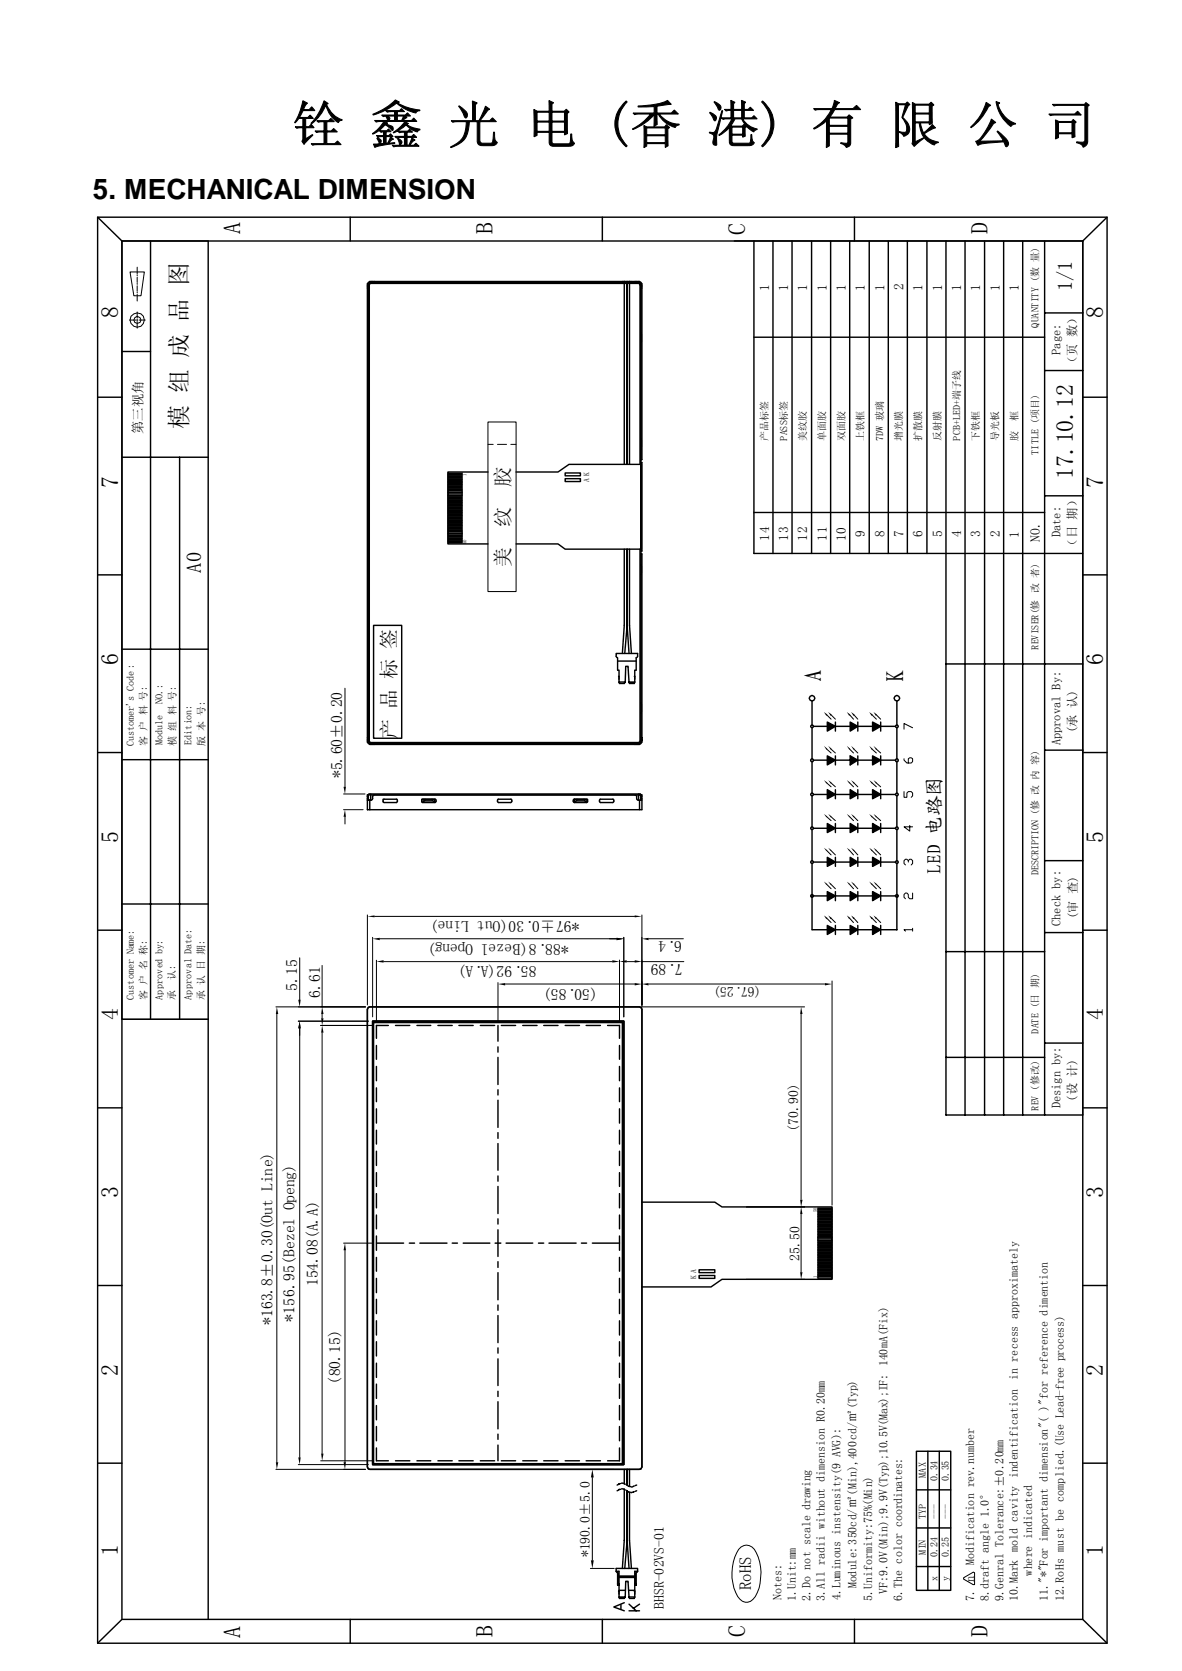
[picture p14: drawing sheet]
<svg xmlns="http://www.w3.org/2000/svg" width="210mm" height="297mm" viewBox="0 0 210 297" stroke-linecap="round" stroke-linejoin="round" font-family="sans-serif">
<defs><g id="words">
<text font-size="9.2" x="52" y="25.3">铨 鑫 光 电 (香 港) 有 限 公 司</text>
<text font-size="5" x="16.5" y="35.3">5. MECHANICAL DIMENSION</text>
<g font-size="4.5">
<text x="146" y="121.2" transform="rotate(-90 146 121.2)">A</text>
<text x="160.6" y="121.2" transform="rotate(-90 160.6 121.2)">K</text>
</g>
<g font-size="4.2">
<text x="42.7" y="41.7" transform="rotate(-90 42.7 41.7)">A</text>
<text x="87.5" y="41.7" transform="rotate(-90 87.5 41.7)">B</text>
<text x="132.4" y="41.7" transform="rotate(-90 132.4 41.7)">C</text>
<text x="175.5" y="41.7" transform="rotate(-90 175.5 41.7)">D</text>
<text x="21" y="56.5" transform="rotate(-90 21 56.5)">8</text>
<text x="196" y="56.5" transform="rotate(-90 196 56.5)">8</text>
<text x="33.3" y="76.3" transform="rotate(-90 33.3 76.3)">模 组 成 品 图</text>
<text x="21" y="86.7" transform="rotate(-90 21 86.7)">7</text>
<text x="190.7" y="85.2" transform="rotate(-90 190.7 85.2)">17.10.12</text>
<text x="196" y="86.7" transform="rotate(-90 196 86.7)">7</text>
<text x="21" y="118.2" transform="rotate(-90 21 118.2)">6</text>
<text x="196" y="118.2" transform="rotate(-90 196 118.2)">6</text>
<text x="21" y="149.8" transform="rotate(-90 21 149.8)">5</text>
<text x="196" y="149.8" transform="rotate(-90 196 149.8)">5</text>
<text x="21" y="181.3" transform="rotate(-90 21 181.3)">4</text>
<text x="196" y="181.3" transform="rotate(-90 196 181.3)">4</text>
<text x="21" y="213" transform="rotate(-90 21 213)">3</text>
<text x="196" y="213" transform="rotate(-90 196 213)">3</text>
<text x="21" y="244.5" transform="rotate(-90 21 244.5)">2</text>
<text x="196" y="244.5" transform="rotate(-90 196 244.5)">2</text>
<text x="21" y="276.6" transform="rotate(-90 21 276.6)">1</text>
<text x="196" y="276.6" transform="rotate(-90 196 276.6)">1</text>
<text x="42.7" y="291.2" transform="rotate(-90 42.7 291.2)">A</text>
<text x="87.5" y="291.1" transform="rotate(-90 87.5 291.1)">B</text>
<text x="132.4" y="291.1" transform="rotate(-90 132.4 291.1)">C</text>
<text x="175.5" y="291.1" transform="rotate(-90 175.5 291.1)">D</text>
</g>
<g font-size="3.6">
<text x="190.5" y="51.8" transform="rotate(-90 190.5 51.8)">1/1</text>
<text x="90.6" y="86.5" transform="rotate(-90 90.6 86.5)">胶</text>
<text x="90.6" y="93.6" transform="rotate(-90 90.6 93.6)">纹</text>
<text x="35.7" y="101.8" transform="rotate(-90 35.7 101.8)">A0</text>
<text x="90.6" y="100.8" transform="rotate(-90 90.6 100.8)">美</text>
<text x="70.3" y="131.4" transform="rotate(-90 70.3 131.4)">产 品 标 签</text>
</g>
<text font-size="3.5" x="167.2" y="155.4" transform="rotate(-90 167.2 155.4)">LED 电路图</text>
<text font-size="3" x="133.4" y="282.7" transform="rotate(-90 133.4 282.7)">RoHS</text>
<g font-size="2.8">
<text x="60.8" y="138.3" transform="rotate(-90 60.8 138.3)">*5.60±0.20</text>
<text x="101.1" y="167.8" transform="rotate(-180 101.1 167.8)">*88.8(Bezel Openg)</text>
<text x="102.9" y="163.7" transform="rotate(-180 102.9 163.7)">*97±0.30(Out Line)</text>
<text x="121.1" y="167.3" transform="rotate(-180 121.1 167.3)">6.4</text>
<text x="95.3" y="171.7" transform="rotate(-180 95.3 171.7)">85.92(A.A)</text>
<text x="121.2" y="171.4" transform="rotate(-180 121.2 171.4)">7.89</text>
<text x="52.8" y="176.2" transform="rotate(-90 52.8 176.2)">5.15</text>
<text x="56.9" y="177.5" transform="rotate(-90 56.9 177.5)">6.61</text>
<text x="106.2" y="175.8" transform="rotate(-180 106.2 175.8)">(50.85)</text>
<text x="56.5" y="228.7" transform="rotate(-90 56.5 228.7)">154.08(A.A)</text>
<text x="48.4" y="235.5" transform="rotate(-90 48.4 235.5)">*163.8±0.30(Out Line)</text>
<text x="52.3" y="234.9" transform="rotate(-90 52.3 234.9)">*156.95(Bezel Openg)</text>
<text x="60.4" y="246.1" transform="rotate(-90 60.4 246.1)">(80.15)</text>
</g>
<g font-size="2.5">
<text x="135.3" y="175.5" transform="rotate(-180 135.3 175.5)">(67.25)</text>
<text x="141.8" y="201.2" transform="rotate(-90 141.8 201.2)">(70.90)</text>
<text x="142.1" y="224.1" transform="rotate(-90 142.1 224.1)">25.50</text>
<text x="104.8" y="276.9" transform="rotate(-90 104.8 276.9)">*190.0±5.0</text>
<text x="117.9" y="286" transform="rotate(-90 117.9 286)">BHSR-02VS-01</text>
</g>
<g font-size="2.4">
<text x="136.6" y="51.6" transform="rotate(-90 136.6 51.6)">1</text>
<text x="140" y="51.6" transform="rotate(-90 140 51.6)">1</text>
<text x="143.4" y="51.6" transform="rotate(-90 143.4 51.6)">1</text>
<text x="146.9" y="51.6" transform="rotate(-90 146.9 51.6)">1</text>
<text x="150.3" y="51.6" transform="rotate(-90 150.3 51.6)">1</text>
<text x="153.7" y="51.6" transform="rotate(-90 153.7 51.6)">1</text>
<text x="157.1" y="51.6" transform="rotate(-90 157.1 51.6)">1</text>
<text x="160.5" y="51.6" transform="rotate(-90 160.5 51.6)">2</text>
<text x="163.9" y="51.6" transform="rotate(-90 163.9 51.6)">1</text>
<text x="167.4" y="51.6" transform="rotate(-90 167.4 51.6)">1</text>
<text x="170.8" y="51.6" transform="rotate(-90 170.8 51.6)">1</text>
<text x="174.1" y="51.6" transform="rotate(-90 174.1 51.6)">1</text>
<text x="177.6" y="51.6" transform="rotate(-90 177.6 51.6)">1</text>
<text x="181" y="51.6" transform="rotate(-90 181 51.6)">1</text>
<text x="25.3" y="77.1" transform="rotate(-90 25.3 77.1)">第三视角</text>
<text x="153.7" y="95.5" transform="rotate(-90 153.7 95.5)">9</text>
<text x="157.1" y="95.5" transform="rotate(-90 157.1 95.5)">8</text>
<text x="160.5" y="95.5" transform="rotate(-90 160.5 95.5)">7</text>
<text x="163.9" y="95.5" transform="rotate(-90 163.9 95.5)">6</text>
<text x="167.4" y="95.5" transform="rotate(-90 167.4 95.5)">5</text>
<text x="170.8" y="95.4" transform="rotate(-90 170.8 95.4)">4</text>
<text x="174.1" y="95.5" transform="rotate(-90 174.1 95.5)">3</text>
<text x="177.6" y="95.5" transform="rotate(-90 177.6 95.5)">2</text>
<text x="181" y="95.7" transform="rotate(-90 181 95.7)">1</text>
<text x="136.6" y="96.1" transform="rotate(-90 136.6 96.1)">14</text>
<text x="140" y="96.1" transform="rotate(-90 140 96.1)">13</text>
<text x="143.4" y="96.1" transform="rotate(-90 143.4 96.1)">12</text>
<text x="146.9" y="96.1" transform="rotate(-90 146.9 96.1)">11</text>
<text x="150.3" y="96.1" transform="rotate(-90 150.3 96.1)">10</text>
<text x="184.7" y="96.3" transform="rotate(-90 184.7 96.3)">NO.</text>
</g>
<g font-size="2.2">
<text x="188.4" y="63.1" transform="rotate(-90 188.4 63.1)">Page:</text>
<text x="191.2" y="65.4" transform="rotate(-90 191.2 65.4)">（页 数）</text>
<text x="188.4" y="95.5" transform="rotate(-90 188.4 95.5)">Date:</text>
<text x="191.2" y="97.9" transform="rotate(-90 191.2 97.9)">（日 期）</text>
<text x="191.2" y="130.3" transform="rotate(-90 191.2 130.3)">(承 认)</text>
<text x="188.4" y="132.5" transform="rotate(-90 188.4 132.5)">Approval By:</text>
<text x="188.4" y="164.6" transform="rotate(-90 188.4 164.6)">Check by:</text>
<text x="191.3" y="163.4" transform="rotate(-90 191.3 163.4)">(审 查)</text>
<text x="188.4" y="197" transform="rotate(-90 188.4 197)">Design by:</text>
<text x="191.2" y="195.8" transform="rotate(-90 191.2 195.8)">(设 计)</text>
</g>
<g font-size="2.1">
<text x="180.8" y="245.4" transform="rotate(-90 180.8 245.4)">in recess approximately</text>
<text x="173" y="278.2" transform="rotate(-90 173 278.2)">Modification rev.number</text>
<text x="183.4" y="280.1" transform="rotate(-90 183.4 280.1)">where indicated</text>
<text x="138.8" y="284.5" transform="rotate(-90 138.8 284.5)">Notes:</text>
<text x="141.4" y="284.6" transform="rotate(-90 141.4 284.6)">1.Unit:mm</text>
<text x="144" y="284.6" transform="rotate(-90 144 284.6)">2.Do not scale drawing</text>
<text x="146.5" y="284.6" transform="rotate(-90 146.5 284.6)">3.All radii without dimension R0.20mm</text>
<text x="149.3" y="284.5" transform="rotate(-90 149.3 284.5)">4.Luminous instensity(9 AVG):</text>
<text x="152.1" y="282.4" transform="rotate(-90 152.1 282.4)">Module: 350cd/㎡(Min),400cd/㎡(Typ)</text>
<text x="154.9" y="284.6" transform="rotate(-90 154.9 284.6)">5.Uniformity:75%(Min)</text>
<text x="157.6" y="283.4" transform="rotate(-90 157.6 283.4)">VF:9.0V(Min);9.9V(Typ);10.5V(Max);IF: 140mA(Fix)</text>
<text x="160.3" y="284.6" transform="rotate(-90 160.3 284.6)">6.The color coordinates:</text>
<text x="173" y="284.6" transform="rotate(-90 173 284.6)">7. n</text>
<text x="175.7" y="284.6" transform="rotate(-90 175.7 284.6)">8.draft angle 1.0°</text>
<text x="178.3" y="284.6" transform="rotate(-90 178.3 284.6)">9.Genral Tolerance:±0.20mm</text>
<text x="180.8" y="284.6" transform="rotate(-90 180.8 284.6)">10.Mark mold cavity indentification</text>
<text x="186.2" y="284.6" transform="rotate(-90 186.2 284.6)">11.&quot;*&quot;For important dimension&quot;( )&quot;for reference dimention</text>
<text x="189" y="284.6" transform="rotate(-90 189 284.6)">12.RoHs must be complied.(Use Lead-free process)</text>
</g>
<g font-size="1.8">
<text x="184.5" y="58.2" transform="rotate(-90 184.5 58.2)">QUANTITY (数 量)</text>
<text x="180.8" y="74.8" transform="rotate(-90 180.8 74.8)">框</text>
<text x="136.4" y="78.3" transform="rotate(-90 136.4 78.3)">产品标签</text>
<text x="139.9" y="78.3" transform="rotate(-90 139.9 78.3)">PASS标签</text>
<text x="143.2" y="78.3" transform="rotate(-90 143.2 78.3)">美纹胶</text>
<text x="146.6" y="78.3" transform="rotate(-90 146.6 78.3)">单面胶</text>
<text x="150.1" y="78.3" transform="rotate(-90 150.1 78.3)">双面胶</text>
<text x="153.5" y="78.3" transform="rotate(-90 153.5 78.3)">上铁框</text>
<text x="156.9" y="78.4" transform="rotate(-90 156.9 78.4)">7DW 玻璃</text>
<text x="160.3" y="78.3" transform="rotate(-90 160.3 78.3)">增光膜</text>
<text x="163.7" y="78.3" transform="rotate(-90 163.7 78.3)">扩散膜</text>
<text x="167.1" y="78.4" transform="rotate(-90 167.1 78.4)">反射膜</text>
<text x="170.6" y="78.3" transform="rotate(-90 170.6 78.3)">PCB+LED+端子线</text>
<text x="174" y="78.3" transform="rotate(-90 174 78.3)">下铁框</text>
<text x="177.4" y="78.4" transform="rotate(-90 177.4 78.4)">导光板</text>
<text x="180.8" y="78.3" transform="rotate(-90 180.8 78.3)">胶</text>
<text x="184.5" y="80.9" transform="rotate(-90 184.5 80.9)">TITLE (项目)</text>
<text x="184.5" y="115.5" transform="rotate(-90 184.5 115.5)">REVISER(修 改 者)</text>
<text x="28.9" y="125.2" transform="rotate(-90 28.9 125.2)">NO.:</text>
<text x="23.8" y="132.6" transform="rotate(-90 23.8 132.6)">Customer's Code :</text>
<text x="26.1" y="132.6" transform="rotate(-90 26.1 132.6)">客 户 料 号:</text>
<text x="28.9" y="132.5" transform="rotate(-90 28.9 132.5)">Module</text>
<text x="31.2" y="132.6" transform="rotate(-90 31.2 132.6)">模 组 料 号:</text>
<text x="34" y="132.5" transform="rotate(-90 34 132.5)">Edition:</text>
<text x="36.4" y="132.6" transform="rotate(-90 36.4 132.6)">版 本 号:</text>
<text x="184.5" y="155.6" transform="rotate(-90 184.5 155.6)">DESCRIPTION (修 改 内 容)</text>
<text x="23.8" y="177.8" transform="rotate(-90 23.8 177.8)">Customer Name:</text>
<text x="26.1" y="177.8" transform="rotate(-90 26.1 177.8)">客 户 名 称:</text>
<text x="28.9" y="177.7" transform="rotate(-90 28.9 177.7)">Approved by:</text>
<text x="31.1" y="177.8" transform="rotate(-90 31.1 177.8)">承</text>
<text x="31.1" y="174.2" transform="rotate(-90 31.1 174.2)">认:</text>
<text x="34" y="177.7" transform="rotate(-90 34 177.7)">Approval Date:</text>
<text x="36.3" y="177.8" transform="rotate(-90 36.3 177.8)">承 认 日 期:</text>
<text x="184.5" y="183.7" transform="rotate(-90 184.5 183.7)">DATE (日 期)</text>
<text x="184.5" y="197.4" transform="rotate(-90 184.5 197.4)">REV (修改)</text>
<text x="164.5" y="262.7" transform="rotate(-90 164.5 262.7)">MAX</text>
<text x="166.5" y="263.2" transform="rotate(-90 166.5 263.2)">0.34</text>
<text x="168.6" y="263.2" transform="rotate(-90 168.6 263.2)">0.35</text>
<text x="164.5" y="270" transform="rotate(-90 164.5 270)">TYP</text>
<text x="166.5" y="270" transform="rotate(-90 166.5 270)">---</text>
<text x="168.6" y="270" transform="rotate(-90 168.6 270)">---</text>
<text x="164.5" y="276.4" transform="rotate(-90 164.5 276.4)">MIN</text>
<text x="166.5" y="281.1" transform="rotate(-90 166.5 281.1)">x</text>
<text x="166.5" y="276.9" transform="rotate(-90 166.5 276.9)">0.24</text>
<text x="168.6" y="281.1" transform="rotate(-90 168.6 281.1)">y</text>
<text x="168.6" y="276.9" transform="rotate(-90 168.6 276.9)">0.25</text>
</g>
<g font-size="1.4">
<text x="104.6" y="85.8" transform="rotate(-90 104.6 85.8)">A K</text>
<text x="123.7" y="227.4" transform="rotate(-90 123.7 227.4)">K A</text>
</g>
<g font-size=".8">
<text x="82.9" y="84.6" transform="rotate(-90 82.9 84.6)">1</text>
<text x="82.9" y="96.7" transform="rotate(-90 82.9 96.7)">50</text>
<text x="145.1" y="215.5" transform="rotate(-90 145.1 215.5)">50</text>
<text x="145.1" y="227.2" transform="rotate(-90 145.1 227.2)">1</text>
</g>
</g></defs>
<g fill="none" stroke="#000" stroke-width=".25">
<path d="M17.3 38.6h179.4v253.5h-179.4zM17.3 38.6l4.4 4.2M62.2 38.6v4.2M107 38.6v4.2M151.8 38.6v4.2M196.7 38.6l-4.4 4.2M21.7 42.8h170.6v245.1h-170.6M21.7 42.8v245.1l-4.4 4.2M26.7 42.8v138.4M65.3 51.2h.1M65.3 51h.1M65.3 50.7h.1"/>
<path d="M65.4 59v2M65.4 50.6h.2M65.9 50.2v.2M65.9 50v.2M66.2 50v.2M66.5 50v.2M75.2 50.2h2M102.1 50.2h2M110.6 50v.2M110.9 50v32.5M111 50v.2M111.4 50v32.5"/>
<path d="M111.7 50v.2M111.8 50v32.5M112.1 50v.2M112.8 50v.2M113.1 50v.2M113.4 50v.2M113.4 50.2v.2M113.7 50.6l-.3-.2h-47.5l-.3 .2 .1 81.3 47.7 .1M113.7 50.6h.2l-.5-.4h-47.5l-.5 .4v81.1l.5 .5h47.5M113.7 50.6v31.9M113.9 59v2M113.9 51.2h.1"/>
<path d="M113.9 51h.1M113.9 50.7h.1M130.5 42.8h61.8M133.9 42.8v55.6h58.4M133.9 59.9h51.7M137.3 42.8v55.6M140.7 42.8v55.6M144.2 42.8v55.6M147.6 42.8v55.6M150.9 42.8v55.6M154.4 42.8v55.6M157.8 42.8v55.6"/>
<path d="M161.2 42.8v55.6M164.7 42.8v55.6M168.1 42.8v155.4h24.2v-155.4M171.4 42.8v155.4M174.9 42.8v155.4M178.3 42.8v155.4M181.7 42.8v155.4M185.6 42.8v155.4M185.6 55.6h6.7M17.3 70.6h4.4M21.7 62.5h5M113.9 77.9v2"/>
<path d="M185.6 65.9h6.7M192.3 70.6h4.4M21.7 81.3h15.3M31.9 81.3v99.9M65.4 90.2v2M86.7 83.9h-7.1v12.8h7.1M91.7 83.9h7.4l2-1.4h12.8v15.1h-13.5l-1.3-.9h-7.4M100.4 84.1h2.7v.5h-2.7zM100.4 85.1h2.7v.5h-2.7zM110.9 97.6v13.6l-.3 5M111.4 97.6v13.6M111.8 97.6v13.6l.4 5"/>
<path d="M113.7 97.6v34.1l-.3 .3M113.9 81.7h.1v-31.2l-.4-.5h-47.9l-.4 .5v81.4l.4 .4h47.9l.4-.4v-33.4h-.1l-.1 33.6h-48.3l-.1-81.6 .3-.3 48.1 .1 .1 81.4-.5 .5M113.9 82.2h.1v15.8h-.1M133.9 91.1h51.7M185.6 88.1h6.7M17.3 102.2h4.4M21.7 115.4h15.3M66.4 111.2h5v20h-5zM109.7 117.5h3.3M111 116.2l.4-5 .3 5M113.9 100.2v2M168.1 118h24.2"/>
<path d="M192.3 102.2h4.4M17.3 133.8h4.4M21.7 135h15.3M65.3 131.7h.1M65.3 131.4h.1M65.3 131.1h.1M65.4 120.3v2M65.4 131.7h.2M65.9 132v.2M65.9 132.2v.1M66.2 132.2v.1M66.5 132.2v.1"/>
<path d="M75.2 132.2h2M102.1 132.2h2M109.9 120.2l.1 .5M110 121.2v-2.1h-.3v-2.2l-.2-.2v-.5h3.8v.5l-.3 .2v2.2h-.2v2.1M110 121.2l.1 .3h.8l.2-.3M110 121.2h1.1M111.1 121.2l.1-2.8h.4l.1 2.8M111.7 121.2l.1 .3h.9l.1-.3M111.7 121.2h1.1M112.7 120.2l.1 .5M112.8 132.2v.1M113.1 132.2v.1"/>
<path d="M113.4 132.2v.1M113.4 132v.2M113.7 131.7h.2M113.9 124.8v2M113.9 131.7h.1M113.9 131.4h.1M113.9 131.1h.1M144.1 135h.3v.4h-.3zM144.3 124.6v4.3M144.3 129.4v5.5M144.3 135.4v5.6M144.5 135.1h14.6"/>
<path d="M144.5 129.1h14.6M147 134.4l1.4 .7-1.4 .9zM147 128.4l1.4 .7-1.4 .9zM148.4 128.4v1.6M148.4 134.4v1.6M151 128.4l1.4 .7-1.4 .9zM151 134.4l1.4 .7-1.4 .9zM152.4 128.4v1.6M152.4 134.4v1.6M155 134.4l1.5 .7-1.5 .9zM155 128.4l1.5 .7-1.5 .9zM156.5 128.4v1.6"/>
<path d="M156.5 134.4v1.6M159.2 135h.3v.4h-.3zM159.3 124.6v4.3M159.3 129.4v5.5M159.3 135.4v5.6M185.6 133.3h6.7M192.3 133.8h4.4M65.3 142.2h.8l.1-.6 .3-.3h46.3l.3 .3 .1 .6h.8M65.3 141.3h48.7v2.6h-48.7zM65.3 141.6h.1M65.3 142h.1M65.4 141.3v.9l.1-1.1h48.3l.1 1.1"/>
<path d="M65.7 142.2v1.7M65.9 141.1v1.1M68.1 142.1h2.4l.1 .4-.2 .2h-2.2l-.1-.1zM74.9 142.1h2.5l.1 .4-.2 .2h-2.2l-.2-.1zM75.2 142.1h2v.5h-2zM75.5 142.1v.1h1.3M75.5 142.2l-.3 .4M76.8 142.1v.1l.4 .4M88.5 142.1h2.3l.1 .4-.2 .2h-2.2l-.1-.2zM101.9 142.1h2.5v.5l-2.4 .1-.2-.2zM102.1 142.1h2v.5h-2zM102.5 142.1v.1h1.3"/>
<path d="M102.5 142.2l-.4 .4M103.8 142.1v.1l.3 .4M106.6 142.1h2.4v.4l-.1 .2h-2.2l-.2-.2zM113.4 141.1v1.1M113.6 142.2v1.7M113.9 141.6h.1M113.9 142h.1M144.3 159.5v5.8h15v-5.8M144.3 141.5v5.5M144.3 147.5v5.5M144.3 153.5v5.5M144.5 147.2h14.6"/>
<path d="M144.5 141.2h14.6M144.5 153.2h14.6M144.5 159.3h14.6M147 146.4l1.4 .8-1.4 .8zM147 140.4l1.4 .8-1.4 .8zM147 152.4l1.4 .8-1.4 .8zM147 158.5l1.4 .8-1.4 .8zM148.4 140.4v1.6M148.4 146.4v1.6M148.4 152.4v1.6M148.4 158.5v1.6M151 146.4l1.4 .8-1.4 .8z"/>
<path d="M151 140.4l1.4 .8-1.4 .8zM151 152.4l1.4 .8-1.4 .8zM151 158.5l1.4 .8-1.4 .8zM152.4 140.4v1.6M152.4 146.4v1.6M152.4 152.4v1.6M152.4 158.5v1.6M155 146.4l1.5 .8-1.5 .8zM155 140.4l1.5 .8-1.5 .8zM155 152.4l1.5 .8-1.5 .8zM155 158.5l1.5 .8-1.5 .8zM156.5 140.4v1.6"/>
<path d="M156.5 146.4v1.6M156.5 152.4v1.6M156.5 158.5v1.6M159.3 141.5v5.5M159.3 147.5v5.5M159.3 153.5v5.5M185.6 153h6.7M17.3 165.4h4.4M21.7 160.7h15.3M65.4 179.1h48.5l.1 .3v81.4l-.1 .3h-48.5l-.1-.3v-81.4zM147 164.5l1.4 .8-1.4 .8zM148.4 164.5v1.6"/>
<path d="M151 164.5l1.4 .8-1.4 .8zM152.4 164.5v1.6M155 164.5l1.5 .8-1.5 .8zM156.5 164.5v1.6M168.1 169.2h17.5M185.6 165.8h6.7M192.3 165.4h4.4M17.3 196.9h4.4M37 181.2h-15.3v-138.4h15.3v245.1M66.2 181.5h44.6v78.8h-44.6zM66.4 181.8h44.2v78.4h-44.2zM66.9 185.8v2.5"/>
<path d="M66.9 189.6v2.5M66.9 193.4v2.4M66.9 197.1v2.5M69 182.3h-2.1v2.3M70.3 182.3h2.5M74.1 182.3h2.4M77.8 182.3h2.5M81.5 182.3h2.6M85.3 182.3h2.6M88.5 182.3v2.8M88.5 186.1v.9M88.5 188v4.8"/>
<path d="M88.5 193.7v.9M88.5 195.6v4.8M89.1 182.3h2.5M92.9 182.3h2.5M96.6 182.3h2.5M100.4 182.3h2.5M104.1 182.3h2.6M107.9 182.3h2.2v2.3M110.1 185.8v2.5M110.1 189.6v2.5M110.1 193.4v2.4M110.1 197.1v2.5"/>
<path d="M168.1 188h17.5M185.6 185.4h6.7M192.3 196.9h4.4M66.9 200.9v2.5M66.9 204.6v2.6M66.9 208.4v2.5M66.9 212.2v2.5M66.9 216v2.4M66.9 219.7v2.5M88.5 201.3v1.1M88.5 203.3v4.7M88.5 209v1"/>
<path d="M88.5 210.9v4.8M88.5 216.7v.9M88.5 218.6v4.7M110.1 200.9v2.5M110.1 204.6v2.6M110.1 208.4v2.5M110.1 212.2v2.5M110.1 216v2.4M110.1 219.7v2.5M114 213.7h13l1.3 .8h19.5v12.9h-19.5l-2 1.4h-12.3M17.3 228.5h4.4M66.9 221h4.8"/>
<path d="M66.9 223.5v2.5M66.9 227.2v2.6M66.9 231v2.5M66.9 234.8v2.5M66.9 238.5v2.5M72.7 221h.9M74.6 221h4.8M80.3 221h1M82.3 221h4.7M88 221h1M88.5 224.3v1M88.5 226.2v4.9"/>
<path d="M88.5 232v.9M88.5 233.8v4.9M88.5 239.6v.9M89.9 221h4.7M95.7 221h.9M97.5 221h4.8M103.3 221h.9M105.2 221h4.9M110.1 223.5v2.5M110.1 227.2v2.6M110.1 231v2.5M110.1 234.8v2.5"/>
<path d="M110.1 238.5v2.5M124.2 226.7h2.8v.5h-2.8zM124.2 225.7h2.8v.5h-2.8zM192.3 228.5h4.4M66.9 257.4v2.3h2.1M66.9 242.3v2.6M66.9 246v2.6M66.9 249.9v2.5M66.9 253.6v2.5M70.3 259.7h2.5M74.1 259.7h2.4M77.8 259.7h2.5"/>
<path d="M81.5 259.7h2.6M85.3 259.7h2.6M88.5 241.6v4.7M88.5 247.3v.9M88.5 249.2v4.8M88.5 254.9v1M88.5 256.9v2.8M89.1 259.7h2.5M92.9 259.7h2.5M96.6 259.7h2.5M100.4 259.7h2.5M104.1 259.7h2.6"/>
<path d="M110.1 257.4v2.3h-2.2M110.1 242.3v2.6M110.1 246v2.6M110.1 249.9v2.5M110.1 253.6v2.5M162.8 258h6.1v24.7h-6.1zM164.8 258v24.7M166.9 258v24.7M17.3 260.1h4.4M109.5 279.3v-.5h3.8v.5M109.5 279.3l.2 .3v2.2h.3M109.5 279.3h.5v4.6"/>
<path d="M110 264.8l-.4 .2M110 264.8h.1M110 263.8l-.4 .2M110 263.7h.1M110.1 264.8h.1M110.1 263.7h.1M110.4 264.7h.3M110.4 263.7h.3M110.8 264.8h.1M110.9 261.2l-.1 2.5M110.9 264.7v9.1l-.3 5M111 278.8l.4-5 .3 5"/>
<path d="M111 264.8h.1M111 263.8h.1M111.2 264.9l.3 .2M111.2 263.9l.3 .2M111.4 261.2v2.8M111.4 265v8.8M111.6 265.2h.1M111.6 264.2h.1M111.7 265.3l.1 8.5 .4 5M111.8 261.2l-.1 3M112 265.3h.3M112 264.2l.3 .1"/>
<path d="M112.4 265.3h.1M112.4 264.2h.1M112.6 265.2h.1M112.6 264.2h.1M113.1 265l-.3 .1M113.1 264l-.3 .1M113.3 279.3l-.3 .3v2.2h-.2M113.3 279.3h-.5v4.6M162.8 278.5h6.1M162.8 271.6h6.1M162.8 264.8h6.1M192.3 260.1h4.4"/>
<path d="M62.2 287.9v4.2M107 287.9v4.2M109.7 281.5h.3M109.9 282.9l.1 .5M110 283.9l.1 .2h.8l.2-.2M110 283.9h1.1M110 280.2h2.8M110 282.7h1.1M110 280.4h2.8M110.3 285.2v.9M110.9 284.9l-1.9 .8 1.9 .6M111.1 283.9l.1-2.8h.4l.1 2.8"/>
<path d="M111.7 282.7h1.1M111.7 283.9l.1 .2h.9l.1-.2M111.7 283.9h1.1M111.7 286.3h1.9M111.7 285.2l1.3 1.1M112.7 282.9l.1 .5M112.8 281.5h.2M113.6 285.2l-1.1 .7M151.8 287.9v4.2M192.3 287.9l4.4 4.2"/>
<circle cx="144.2" cy="124.1" r=".5"/>
<circle cx="144.3" cy="129.1" r=".25"/>
<circle cx="159.3" cy="124.1" r=".5"/>
<circle cx="159.3" cy="129.1" r=".25"/>
<circle cx="144.3" cy="159.3" r=".25"/>
<circle cx="144.3" cy="147.2" r=".25"/>
<circle cx="144.3" cy="153.2" r=".25"/>
<circle cx="144.3" cy="141.2" r=".25"/>
<circle cx="159.3" cy="159.3" r=".25"/>
<circle cx="159.3" cy="141.2" r=".25"/>
<circle cx="159.3" cy="153.2" r=".25"/>
<circle cx="159.3" cy="147.2" r=".25"/>
</g>
<g fill="none" stroke="#000" stroke-width=".18">
<path d="M23 56.9h1.1M23.1 48.3h2.5l-.6 4.3h-1.2zM23.9 56.5l.5-.3 .5 .3 .1 .4-.1 .4-.5 .2-.5-.2-.1-.4zM24.3 56.9h.2M24.4 47.5v1.2M24.4 48.9v.1M24.4 49.3v.9M24.4 50.4v.1M24.4 50.8v.9M24.4 51.9v.2M24.4 52.3v1.2M24.4 55.5v1.1"/>
<path d="M24.4 56.8v.2M24.4 57.1v1.2M24.7 56.9h1.1M86.7 75h5v30.2h-5zM86.7 79h.9M88.4 79h1.6M90.7 79h1M79.6 95.3h2.5v.2h-2.5zM79.6 84.1h2.5v.1h-2.5zM79.6 84.3h2.5v.2h-2.5zM79.6 84.6h2.5v.2h-2.5zM79.6 84.8h2.5v.2h-2.5z"/>
<path d="M79.6 85.1h2.5v.2h-2.5zM79.6 85.3h2.5v.2h-2.5zM79.6 85.6h2.5v.2h-2.5zM79.6 85.9h2.5v.1h-2.5zM79.6 86.1h2.5v.2h-2.5zM79.6 86.4h2.5v.1h-2.5zM79.6 86.6h2.5v.2h-2.5zM79.6 86.9h2.5v.1h-2.5zM79.6 87.1h2.5v.2h-2.5zM79.6 87.3h2.5v.2h-2.5zM79.6 87.5h2.5v.3h-2.5zM79.6 87.8h2.5v.3h-2.5z"/>
<path d="M79.6 88.1h2.5v.1h-2.5zM79.6 88.3h2.5v.2h-2.5zM79.6 88.6h2.5v.1h-2.5zM79.6 88.8h2.5v.2h-2.5zM79.6 89.1h2.5v.1h-2.5zM79.6 89.3h2.5v.2h-2.5zM79.6 89.6h2.5v.1h-2.5zM79.6 89.8h2.5v.2h-2.5zM79.6 90.1h2.5v.2h-2.5zM79.6 90.3h2.5v.2h-2.5zM79.6 90.6h2.5v.2h-2.5zM79.6 90.8h2.5v.2h-2.5z"/>
<path d="M79.6 91.1h2.5v.2h-2.5zM79.6 91.4h2.5v.1h-2.5zM79.6 91.6h2.5v.2h-2.5zM79.6 91.9h2.5v.1h-2.5zM79.6 92.1h2.5v.2h-2.5zM79.6 92.4h2.5v.1h-2.5zM79.6 92.6h2.5v.2h-2.5zM79.6 92.9h2.5v.1h-2.5zM79.6 93.1h2.5v.2h-2.5zM79.6 93.4h2.5v.2h-2.5zM79.6 93.6h2.5v.2h-2.5zM79.6 93.9h2.5v.2h-2.5z"/>
<path d="M79.6 94.1h2.5v.2h-2.5zM79.6 94.4h2.5v.2h-2.5zM79.6 94.6h2.5v.2h-2.5zM79.6 94.8h2.5v.3h-2.5zM79.6 95.1h2.5v.1h-2.5zM79.6 95.6h2.5v.2h-2.5zM79.6 95.8h2.5v.2h-2.5zM79.6 96.1h2.5v.2h-2.5zM79.6 96.3h2.5v.2h-2.5zM61.3 122.3v17.6M146.9 133.2l.7 .7M146.9 127.1l.7 .7"/>
<path d="M146.9 139.2l.7 .7M147.6 133.2l.8 .7M147.6 127.1l.8 .7M147.6 139.2l.8 .7M150.9 133.2l.7 .7M150.9 127.1l.7 .7M150.9 139.2l.7 .7M151.7 133.2l.7 .7M151.7 127.1l.7 .7M151.7 139.2l.7 .7M154.9 133.2l.8 .7M154.9 127.1l.8 .7"/>
<path d="M154.9 139.2l.8 .7M155.7 133.2l.8 .7M155.7 127.1l.8 .7M155.7 139.2l.8 .7M160.6 134.9v.2l.5 .5h.8l.2-.2v-.5l-.2-.2-.5 .2v.7M162.1 129.4l-1.5-.8v1M61 143.9h3.5M61 141.1h3.8M61.3 145.2v1.3M146.9 145.2l.7 .7M146.9 151.2l.7 .8M146.9 157.2l.7 .8"/>
<path d="M147.6 145.2l.8 .7M147.6 151.2l.8 .8M147.6 157.2l.8 .8M150.9 145.2l.7 .7M150.9 151.2l.7 .8M150.9 157.2l.7 .8M151.7 145.2l.7 .7M151.7 151.2l.7 .8M151.7 157.2l.7 .8M154.9 145.2l.8 .7M154.9 151.2l.8 .8M154.9 157.2l.8 .8"/>
<path d="M155.7 145.2l.8 .7M155.7 151.2l.8 .8M155.7 157.2l.8 .8M160.6 140.7v1h.5v-.7l.3-.3h.5l.2 .3v.5l-.2 .2M161.4 153.2v-.2l-.3-.3h-.2l-.3 .3v.5l.3 .3M161.4 153l.2-.3h.3l.2 .3v.5l-.2 .3M161.6 146.7v1l-1-.7h1.5M162.1 158.7v1.1h-.5l-.2-.3v-.5l-.3-.3h-.2l-.3 .3v.5l.3 .3M49 179h15.9M53.2 170.3v7.4M57.2 171.6v7.4M65.3 162.6v16"/>
<path d="M66.2 166.6v14.2M66.5 162.9h46.3M66.9 170.7v10.8M67.5 166.9h42M68.1 170.9h40.7M88.5 174.7v6.8M89.7 174.9h23.1M110.1 170.7v10.8M110.8 166.6v14.2M111.3 170.9h1.5M113.9 179h29.1M114 162.6v16.5"/>
<path d="M114 170.9h7.5M115.2 166.9h6.2M115.2 174.9h31.3M146.9 163.2l.7 .8M147.6 163.2l.8 .8M147.8 174.3v40M150.9 163.2l.7 .8M151.7 163.2l.7 .8M154.9 163.2l.8 .8M155.7 163.2l.8 .8M162.1 165.3h-1.5l.3 .2M162.1 165v.5"/>
<path d="M21.7 181.2h15.3M49.2 180.3v79.6M53 181.5h12.4M53.2 182.8v76.3M57 182.3h9.1M57.2 180.3v.7M57.2 183.6v74.8M142.3 180.3v33M132.6 214.5h10.4M142.3 215.8v10.3M145.3 220h2.5v.2h-2.5zM145.3 219.8h2.5v.2h-2.5z"/>
<path d="M145.3 219.5h2.5v.2h-2.5zM145.3 219.3h2.5v.2h-2.5zM145.3 219h2.5v.2h-2.5zM145.3 218.8h2.5v.1h-2.5zM145.3 218.5h2.5v.2h-2.5zM145.3 218.3h2.5v.1h-2.5zM145.3 218h2.5v.2h-2.5zM145.3 217.8h2.5v.1h-2.5zM145.3 217.5h2.5v.2h-2.5zM145.3 217.3h2.5v.1h-2.5zM145.3 217h2.5v.2h-2.5zM145.3 216.7h2.5v.2h-2.5z"/>
<path d="M145.3 216.5h2.5v.2h-2.5zM145.3 216.2h2.5v.2h-2.5zM145.3 216h2.5v.2h-2.5zM145.3 215.7h2.5v.2h-2.5zM145.3 215.5h2.5v.1h-2.5zM145.3 215.2h2.5v.2h-2.5zM145.3 215h2.5v.1h-2.5zM145.3 214.7h2.5v.2h-2.5zM61 221h5.1M61.3 222.2v37.7M132.6 227.4h10.4M145.3 227h2.5v.2h-2.5z"/>
<path d="M145.3 226.8h2.5v.2h-2.5zM145.3 226.6h2.5v.1h-2.5zM145.3 226.3h2.5v.2h-2.5zM145.3 226.1h2.5v.1h-2.5zM145.3 225.8h2.5v.2h-2.5zM145.3 225.6h2.5v.1h-2.5zM145.3 225.3h2.5v.2h-2.5zM145.3 225h2.5v.2h-2.5zM145.3 224.8h2.5v.2h-2.5zM145.3 224.5h2.5v.2h-2.5zM145.3 224.3h2.5v.2h-2.5zM145.3 224h2.5v.2h-2.5z"/>
<path d="M145.3 223.8h2.5v.1h-2.5zM145.3 223.5h2.5v.2h-2.5zM145.3 223.3h2.5v.1h-2.5zM145.3 223h2.5v.2h-2.5zM145.3 222.8h2.5v.1h-2.5zM145.3 222.5h2.5v.2h-2.5zM145.3 222.2h2.5v.2h-2.5zM145.3 222h2.5v.2h-2.5zM145.3 221.7h2.5v.2h-2.5zM145.3 221.5h2.5v.2h-2.5zM145.3 221.2h2.5v.2h-2.5zM145.3 221h2.5v.1h-2.5z"/>
<path d="M145.3 220.7h2.5v.2h-2.5zM145.3 220.5h2.5v.1h-2.5zM145.3 220.2h2.5v.3h-2.5zM57 259.7h9.1M49 261.2h15.9M53 260.3h12.4M104.9 261.2h4.2M104.9 278.8h4.2M105.2 262.6v14.8M131.6 275a1.77 1.77 0 0 1 2.8 1 8.6 8.6 0 0 1-.2 7.8 1.71 1.71 0 0 1-1.6 1 1.71 1.71 0 0 1-1.5-1 8.5 8.5 0 0 1 .1-8.4zM171.2 280.5l1.7-1 .2 .1v2.1h-.2l-1.6-.9z"/>
<circle cx="24.4" cy="56.9" r="1.26"/>
</g>
<g fill="#000">
<path d="M61 139.9h.5l-.2 1.2zM146.4 132.6l.6 .5-.2 .2zM146.4 126.6l.6 .4-.2 .3zM146.4 138.7l.6 .4-.2 .2zM147 135.1h1.4l-1.4 .9zM147 134.4l1.4 .7h-1.4zM147 129.1h1.4l-1.4 .9zM147 128.4l1.4 .7h-1.4zM147.1 132.6l.6 .5-.1 .2zM147.1 126.6l.6 .4-.1 .3zM147.1 138.7l.6 .4-.1 .2zM150.4 132.6l.6 .5-.1 .2z"/>
<path d="M150.4 126.6l.6 .4-.1 .3zM150.4 138.7l.6 .4-.1 .2zM151 135.1h1.4l-1.4 .9zM151 134.4l1.4 .7h-1.4zM151 129.1h1.4l-1.4 .9zM151 128.4l1.4 .7h-1.4zM151.2 132.6l.6 .5-.2 .2zM151.2 126.6l.6 .4-.2 .3zM151.2 138.7l.6 .4-.2 .2zM154.4 132.6l.6 .5-.2 .2zM154.4 126.6l.6 .4-.2 .3zM154.4 138.7l.6 .4-.2 .2z"/>
<path d="M155 135.1h1.5l-1.5 .9zM155 134.4l1.5 .7h-1.5zM155 129.1h1.5l-1.5 .9zM155 128.4l1.5 .7h-1.5zM155.2 132.6l.6 .5-.2 .2zM155.2 126.6l.6 .4-.2 .3zM155.2 138.7l.6 .4-.2 .2zM61.3 143.9l.2 1.3h-.5zM144.1 159.1v.3zM144.3 159v.5l-.2-.1zM144.1 159.1l.2-.1-.2 .4zM144.4 159.1v.3l-.1 .1z"/>
<path d="M144.3 159l.1 .1-.1 .4zM144.4 159.1v.3zM146.4 144.7l.6 .4-.2 .2zM146.4 150.7l.6 .4-.2 .2zM146.4 156.7l.6 .4-.2 .2zM147 147.2h1.4l-1.4 .8zM147 146.4l1.4 .8h-1.4zM147 141.2h1.4l-1.4 .8zM147 140.4l1.4 .8h-1.4zM147 153.2h1.4l-1.4 .8zM147 152.4l1.4 .8h-1.4zM147 158.5l1.4 .8h-1.4z"/>
<path d="M147.1 144.7l.6 .4-.1 .2zM147.1 150.7l.6 .4-.1 .2zM147.1 156.7l.6 .4-.1 .2zM150.4 144.7l.6 .4-.1 .2zM150.4 150.7l.6 .4-.1 .2zM150.4 156.7l.6 .4-.1 .2zM151 147.2h1.4l-1.4 .8zM151 146.4l1.4 .8h-1.4zM151 141.2h1.4l-1.4 .8zM151 140.4l1.4 .8h-1.4zM151 153.2h1.4l-1.4 .8zM151 152.4l1.4 .8h-1.4z"/>
<path d="M151 158.5l1.4 .8h-1.4zM151.2 144.7l.6 .4-.2 .2zM151.2 150.7l.6 .4-.2 .2zM151.2 156.7l.6 .4-.2 .2zM154.4 144.7l.6 .4-.2 .2zM154.4 150.7l.6 .4-.2 .2zM154.4 156.7l.6 .4-.2 .2zM155 147.2h1.5l-1.5 .8zM155 146.4l1.5 .8h-1.5zM155 141.2h1.5l-1.5 .8zM155 140.4l1.5 .8h-1.5zM155 153.2h1.5l-1.5 .8z"/>
<path d="M155 152.4l1.5 .8h-1.5zM155 158.5l1.5 .8h-1.5zM155.2 144.7l.6 .4-.2 .2zM155.2 150.7l.6 .4-.2 .2zM155.2 156.7l.6 .4-.2 .2zM159.2 159.1v.3zM159.3 159v.5l-.1-.1zM159.2 159.1l.1-.1-.1 .4zM159.5 159.1v.3l-.2 .1zM159.3 159l.2 .1-.2 .4zM159.5 159.1v.3zM53 177.7h.4l-.2 1.3z"/>
<path d="M65.3 162.9l1.2-.2v.4zM66.2 166.9l1.3-.2v.4zM66.9 170.9l1.2-.2v.4zM88.5 174.9l1.2-.1v.4zM108.8 170.7l1.3 .2-1.3 .2zM109.5 166.7l1.3 .2-1.3 .2zM110.1 170.9l1.2-.2v.4zM112.8 162.7l1.2 .2-1.2 .2zM112.8 174.8l1.2 .1-1.2 .3zM112.8 170.7l1.2 .2-1.2 .2zM114 166.9l1.2-.2v.4zM114 174.9l1.2-.1v.4z"/>
<path d="M146.5 174.8l1.3 .1-1.3 .3zM146.4 162.7l.6 .5-.2 .2zM147 159.3h1.4l-1.4 .8zM147 165.3h1.4l-1.4 .8zM147 164.5l1.4 .8h-1.4zM147.1 162.7l.6 .5-.1 .2zM150.4 162.7l.6 .5-.1 .2zM151 159.3h1.4l-1.4 .8zM151 165.3h1.4l-1.4 .8zM151 164.5l1.4 .8h-1.4zM151.2 162.7l.6 .5-.2 .2zM154.4 162.7l.6 .5-.2 .2z"/>
<path d="M155 159.3h1.5l-1.5 .8zM155 165.3h1.5l-1.5 .8zM155 164.5l1.5 .8h-1.5zM155.2 162.7l.6 .5-.2 .2zM49.2 179l.2 1.3h-.4zM53.2 181.5l.2 1.3h-.4zM57.2 182.3l.3 1.3h-.4zM57.1 181h.4l-.3 1.3zM57.2 179l.3 1.3h-.4zM142.3 179l.3 1.3h-.5zM142.3 214.5l.3 1.3h-.5zM142.1 213.3h.5l-.3 1.2z"/>
<path d="M61.3 221l.2 1.2h-.5zM142.1 226.1h.5l-.3 1.3zM49 259.9h.4l-.2 1.3zM53 259.1h.4l-.2 1.2zM57.1 258.4h.4l-.3 1.3zM61 259.9h.5l-.2 1.3zM105 277.4h.5l-.3 1.4zM105.2 261.2l.3 1.4h-.5z"/>
<path d="M147 135.1v.9z" fill-rule="evenodd"/>
<path d="M147 135.1v.9z" fill-rule="evenodd"/>
<path d="M147 135.1v.9z" fill-rule="evenodd"/>
<path d="M147 134.4v.7z" fill-rule="evenodd"/>
<path d="M147 135.1h1.4z" fill-rule="evenodd"/>
<path d="M147 129.1v.9z" fill-rule="evenodd"/>
<path d="M147 129.1v.9z" fill-rule="evenodd"/>
<path d="M147 129.1v.9z" fill-rule="evenodd"/>
<path d="M147 128.4v.7z" fill-rule="evenodd"/>
<path d="M147 129.1h1.4z" fill-rule="evenodd"/>
<path d="M151 135.1v.9z" fill-rule="evenodd"/>
<path d="M151 135.1v.9z" fill-rule="evenodd"/>
<path d="M151 135.1v.9z" fill-rule="evenodd"/>
<path d="M151 134.4v.7z" fill-rule="evenodd"/>
<path d="M151 135.1h1.4z" fill-rule="evenodd"/>
<path d="M151 129.1v.9z" fill-rule="evenodd"/>
<path d="M151 129.1v.9z" fill-rule="evenodd"/>
<path d="M151 129.1v.9z" fill-rule="evenodd"/>
<path d="M151 128.4v.7z" fill-rule="evenodd"/>
<path d="M151 129.1h1.4z" fill-rule="evenodd"/>
<path d="M155 135.1v.9z" fill-rule="evenodd"/>
<path d="M155 135.1v.9z" fill-rule="evenodd"/>
<path d="M155 135.1v.9z" fill-rule="evenodd"/>
<path d="M155 134.4v.7z" fill-rule="evenodd"/>
<path d="M155 135.1h1.5z" fill-rule="evenodd"/>
<path d="M155 129.1v.9z" fill-rule="evenodd"/>
<path d="M155 129.1v.9z" fill-rule="evenodd"/>
<path d="M155 129.1v.9z" fill-rule="evenodd"/>
<path d="M155 128.4v.7z" fill-rule="evenodd"/>
<path d="M155 129.1h1.5z" fill-rule="evenodd"/>
<path d="M147 147.2v.8z" fill-rule="evenodd"/>
<path d="M147 147.2v.8z" fill-rule="evenodd"/>
<path d="M147 147.2v.8z" fill-rule="evenodd"/>
<path d="M147 146.4v.8z" fill-rule="evenodd"/>
<path d="M147 147.2h1.4z" fill-rule="evenodd"/>
<path d="M147 141.2v.8z" fill-rule="evenodd"/>
<path d="M147 141.2v.8z" fill-rule="evenodd"/>
<path d="M147 141.2v.8z" fill-rule="evenodd"/>
<path d="M147 140.4v.8z" fill-rule="evenodd"/>
<path d="M147 141.2h1.4z" fill-rule="evenodd"/>
<path d="M147 153.2v.8z" fill-rule="evenodd"/>
<path d="M147 153.2v.8z" fill-rule="evenodd"/>
<path d="M147 153.2v.8z" fill-rule="evenodd"/>
<path d="M147 152.4v.8z" fill-rule="evenodd"/>
<path d="M147 153.2h1.4z" fill-rule="evenodd"/>
<path d="M147 158.5v.8z" fill-rule="evenodd"/>
<path d="M147 159.3h1.4z" fill-rule="evenodd"/>
<path d="M151 147.2v.8z" fill-rule="evenodd"/>
<path d="M151 147.2v.8z" fill-rule="evenodd"/>
<path d="M151 147.2v.8z" fill-rule="evenodd"/>
<path d="M151 146.4v.8z" fill-rule="evenodd"/>
<path d="M151 147.2h1.4z" fill-rule="evenodd"/>
<path d="M151 141.2v.8z" fill-rule="evenodd"/>
<path d="M151 141.2v.8z" fill-rule="evenodd"/>
<path d="M151 141.2v.8z" fill-rule="evenodd"/>
<path d="M151 140.4v.8z" fill-rule="evenodd"/>
<path d="M151 141.2h1.4z" fill-rule="evenodd"/>
<path d="M151 153.2v.8z" fill-rule="evenodd"/>
<path d="M151 153.2v.8z" fill-rule="evenodd"/>
<path d="M151 153.2v.8z" fill-rule="evenodd"/>
<path d="M151 152.4v.8z" fill-rule="evenodd"/>
<path d="M151 153.2h1.4z" fill-rule="evenodd"/>
<path d="M151 158.5v.8z" fill-rule="evenodd"/>
<path d="M151 159.3h1.4z" fill-rule="evenodd"/>
<path d="M155 147.2v.8z" fill-rule="evenodd"/>
<path d="M155 147.2v.8z" fill-rule="evenodd"/>
<path d="M155 147.2v.8z" fill-rule="evenodd"/>
<path d="M155 146.4v.8z" fill-rule="evenodd"/>
<path d="M155 147.2h1.5z" fill-rule="evenodd"/>
<path d="M155 141.2v.8z" fill-rule="evenodd"/>
<path d="M155 141.2v.8z" fill-rule="evenodd"/>
<path d="M155 141.2v.8z" fill-rule="evenodd"/>
<path d="M155 140.4v.8z" fill-rule="evenodd"/>
<path d="M155 141.2h1.5z" fill-rule="evenodd"/>
<path d="M155 153.2v.8z" fill-rule="evenodd"/>
<path d="M155 153.2v.8z" fill-rule="evenodd"/>
<path d="M155 153.2v.8z" fill-rule="evenodd"/>
<path d="M155 152.4v.8z" fill-rule="evenodd"/>
<path d="M155 153.2h1.5z" fill-rule="evenodd"/>
<path d="M155 158.5v.8z" fill-rule="evenodd"/>
<path d="M155 159.3h1.5z" fill-rule="evenodd"/>
<path d="M147 159.3v.8z" fill-rule="evenodd"/>
<path d="M147 159.3v.8z" fill-rule="evenodd"/>
<path d="M147 159.3v.8z" fill-rule="evenodd"/>
<path d="M147 165.3v.8z" fill-rule="evenodd"/>
<path d="M147 165.3v.8z" fill-rule="evenodd"/>
<path d="M147 165.3v.8z" fill-rule="evenodd"/>
<path d="M147 164.5v.8z" fill-rule="evenodd"/>
<path d="M147 165.3h1.4z" fill-rule="evenodd"/>
<path d="M151 159.3v.8z" fill-rule="evenodd"/>
<path d="M151 159.3v.8z" fill-rule="evenodd"/>
<path d="M151 159.3v.8z" fill-rule="evenodd"/>
<path d="M151 165.3v.8z" fill-rule="evenodd"/>
<path d="M151 165.3v.8z" fill-rule="evenodd"/>
<path d="M151 165.3v.8z" fill-rule="evenodd"/>
<path d="M151 164.5v.8z" fill-rule="evenodd"/>
<path d="M151 165.3h1.4z" fill-rule="evenodd"/>
<path d="M155 159.3v.8z" fill-rule="evenodd"/>
<path d="M155 159.3v.8z" fill-rule="evenodd"/>
<path d="M155 159.3v.8z" fill-rule="evenodd"/>
<path d="M155 165.3v.8z" fill-rule="evenodd"/>
<path d="M155 165.3v.8z" fill-rule="evenodd"/>
<path d="M155 165.3v.8z" fill-rule="evenodd"/>
<path d="M155 164.5v.8z" fill-rule="evenodd"/>
<path d="M155 165.3h1.5z" fill-rule="evenodd"/>
</g>
<use href="#words"/>
</svg>
